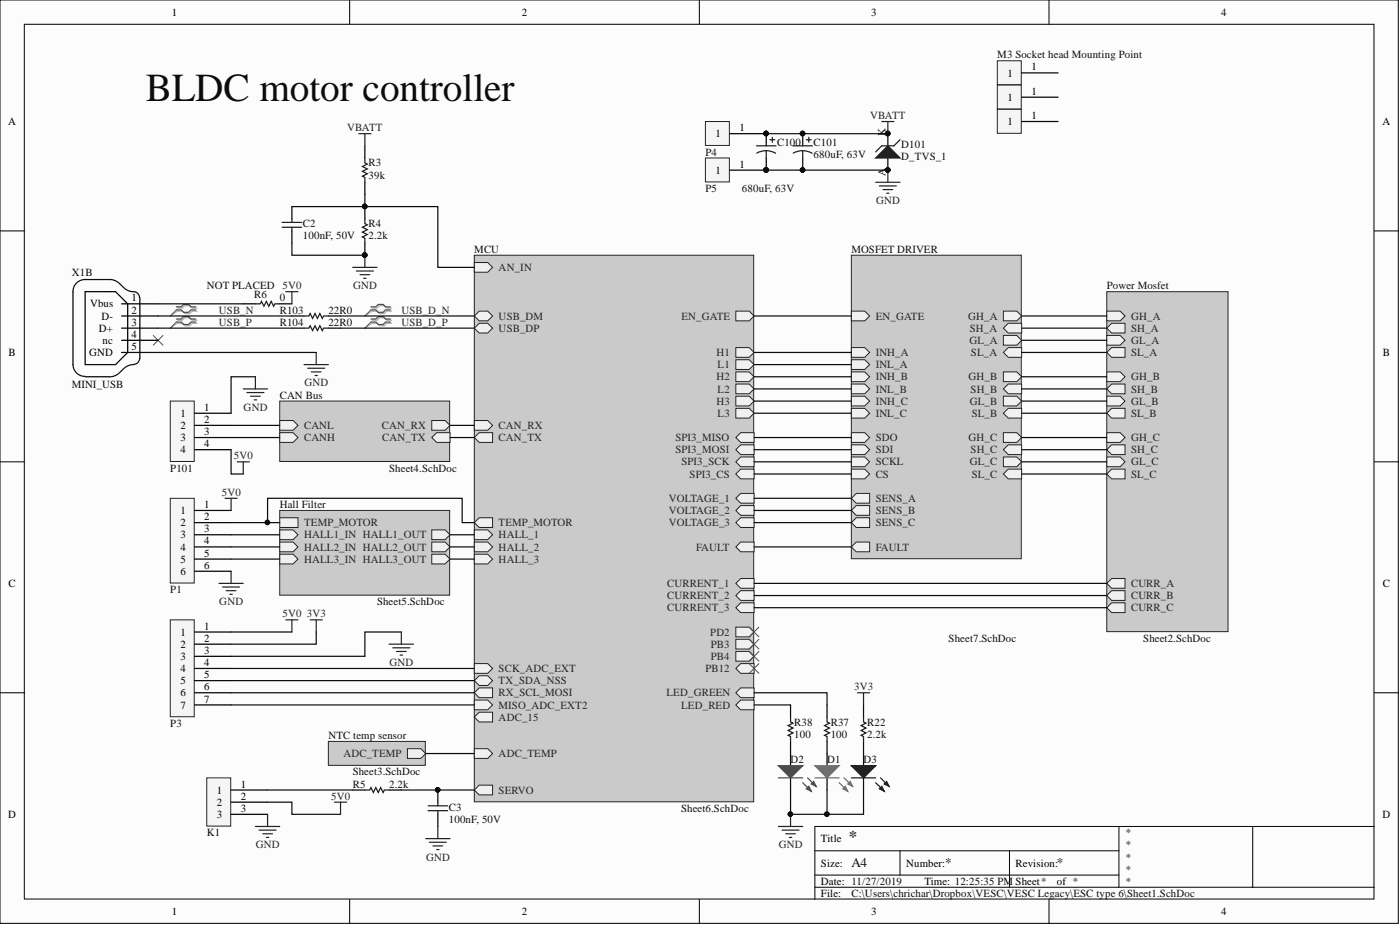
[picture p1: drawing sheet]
<svg xmlns="http://www.w3.org/2000/svg" width="292mm" height="193mm" viewBox="0 0 292 193" stroke-linecap="round" stroke-linejoin="round" font-family="sans-serif">
<defs><g id="words">
<text font-size="8.3" fill="#0e0e0e" x="30.5" y="21">BLDC motor controller</text>
<text font-size="3.5" fill="#262626" x="177.1" y="175.7">*</text>
<g font-size="2.8" fill="#0e0e0e">
<text x="177.6" y="181">A4</text>
<text x="197.2" y="181">*</text>
<text x="220.5" y="181">*</text>
</g>
<g font-size="2.3">
<text x="35.9" y="3.3">1</text>
<text x="108.9" y="3.3">2</text>
<text x="181.8" y="3.3">3</text>
<text x="254.8" y="3.3">4</text>
<text x="210.2" y="16">1</text>
<text x="215.2" y="14.7">1</text>
<text x="210.2" y="21">1</text>
<text x="215.2" y="19.8">1</text>
<text x="1.7" y="26.1">A</text>
<text x="149.3" y="28.6">1</text>
<text x="154.3" y="27.4">1</text>
<text x="184.7" y="28.4" transform="rotate(-90 184.7 28.4)">K</text>
<text x="210.2" y="26.1">1</text>
<text x="215.2" y="24.8">1</text>
<text x="288.4" y="26.1">A</text>
<text x="154.3" y="35">1</text>
<text x="149.3" y="36.3">1</text>
<text x="184.7" y="36.7" transform="rotate(-90 184.7 36.7)">A</text>
<text x="18.8" y="64.1">Vbus</text>
<text x="27.4" y="62.9">1</text>
<text x="27.4" y="65.4">2</text>
<text x="20.6" y="69.2">D+</text>
<text x="21.1" y="66.7">D-</text>
<text x="21.4" y="71.8">nc</text>
<text x="27.4" y="67.9">3</text>
<text x="27.4" y="70.5">4</text>
<text x="1.8" y="74.3">B</text>
<text x="18.6" y="74.3">GND</text>
<text x="27.4" y="73">5</text>
<text x="288.5" y="74.3">B</text>
<text x="37.6" y="87">1</text>
<text x="37.6" y="89.5">2</text>
<text x="42.6" y="85.7">1</text>
<text x="42.6" y="88.2">2</text>
<text x="37.6" y="92">3</text>
<text x="37.6" y="94.6">4</text>
<text x="42.6" y="90.8">3</text>
<text x="42.6" y="93.3">4</text>
<text x="37.6" y="107.3">1</text>
<text x="42.6" y="106">1</text>
<text x="37.6" y="109.8">2</text>
<text x="37.6" y="112.3">3</text>
<text x="42.6" y="108.5">2</text>
<text x="42.6" y="111.1">3</text>
<text x="42.6" y="113.6">4</text>
<text x="37.6" y="114.9">4</text>
<text x="37.6" y="117.4">5</text>
<text x="37.6" y="119.9">6</text>
<text x="42.6" y="116.1">5</text>
<text x="42.6" y="118.7">6</text>
<text x="1.8" y="122.5">C</text>
<text x="288.5" y="122.5">C</text>
<text x="42.6" y="131.3">1</text>
<text x="37.6" y="132.6">1</text>
<text x="37.6" y="135.1">2</text>
<text x="37.6" y="137.7">3</text>
<text x="42.6" y="133.9">2</text>
<text x="42.6" y="136.4">3</text>
<text x="37.6" y="140.2">4</text>
<text x="37.6" y="142.8">5</text>
<text x="42.6" y="138.9">4</text>
<text x="42.6" y="141.5">5</text>
<text x="37.6" y="145.3">6</text>
<text x="37.6" y="147.8">7</text>
<text x="42.6" y="144">6</text>
<text x="42.6" y="146.6">7</text>
<text x="45.3" y="165.6">1</text>
<text x="50.2" y="164.3">1</text>
<text x="50.2" y="166.8">2</text>
<text x="1.7" y="170.6">D</text>
<text x="45.3" y="168.1">2</text>
<text x="45.3" y="170.6">3</text>
<text x="50.2" y="169.4">3</text>
<text x="288.4" y="170.6">D</text>
<text x="171.3" y="175.7">Title</text>
<text x="171.3" y="180.8">Size:</text>
<text x="171.3" y="184.6">Date: 11/27/2019</text>
<text x="189.1" y="180.8">Number:</text>
<text x="192.9" y="184.6">Time: 12:25:35 PM Sheet*</text>
<text x="211.9" y="180.8">Revision:</text>
<text x="220.5" y="184.6">of *</text>
<text x="35.9" y="190.9">1</text>
<text x="108.9" y="190.9">2</text>
<text x="171.3" y="187.1">File:</text>
<text x="181.8" y="190.9">3</text>
<text x="254.8" y="190.9">4</text>
</g>
<g font-size="2.3" fill="#0e0e0e">
<text x="208.1" y="12.2">M3 Socket head Mounting Point</text>
<text x="76.9" y="34.7">R3</text>
<text x="147.2" y="32.5">P4</text>
<text x="162.2" y="30.4">C100</text>
<text x="169.8" y="33">680uF, 63V</text>
<text x="169.8" y="30.4">C101</text>
<text x="188" y="30.9">D101</text>
<text x="188" y="33.5">D_TVS_1</text>
<text x="76.9" y="37.3">39k</text>
<text x="147.2" y="40.1">P5</text>
<text x="154.8" y="40.1">680uF, 63V</text>
<text x="63.2" y="47.4">C2</text>
<text x="76.9" y="47.4">R4</text>
<text x="63.2" y="49.9">100nF, 50V</text>
<text x="76.9" y="49.9">2.2k</text>
<text x="99" y="52.7">MCU</text>
<text x="177.6" y="52.7">MOSFET DRIVER</text>
<text x="15" y="57.6">X1B</text>
<text x="43.1" y="60.3">NOT PLACED</text>
<text x="53" y="62.1">R6</text>
<text x="58.4" y="65.4">R103</text>
<text x="58.4" y="62.9">0</text>
<text x="68.5" y="65.4">22R0</text>
<text x="230.9" y="60.3">Power Mosfet</text>
<text x="58.4" y="67.9">R104</text>
<text x="68.5" y="67.9">22R0</text>
<text x="15" y="80.9">MINI_USB</text>
<text x="58.4" y="83.2">CAN Bus</text>
<text x="35.5" y="98.4">P101</text>
<text x="81.2" y="98.4">Sheet4.SchDoc</text>
<text x="58.4" y="106">Hall Filter</text>
<text x="35.5" y="123.7">P1</text>
<text x="78.7" y="126.3">Sheet5.SchDoc</text>
<text x="197.9" y="133.9">Sheet7.SchDoc</text>
<text x="238.5" y="133.9">Sheet2.SchDoc</text>
<text x="35.5" y="151.6">P3</text>
<text x="68.5" y="154.2">NTC temp sensor</text>
<text x="165.7" y="151.4">R38</text>
<text x="165.7" y="153.9">100</text>
<text x="173.3" y="151.4">R37</text>
<text x="173.3" y="153.9">100</text>
<text x="180.9" y="151.4">R22</text>
<text x="180.9" y="153.9">2.2k</text>
<text x="73.6" y="161.8">Sheet3.SchDoc</text>
<text x="164.9" y="159.2">D2</text>
<text x="172.6" y="159.2">D1</text>
<text x="180.2" y="159.2">D3</text>
<text x="73.6" y="164.3">R5</text>
<text x="81.2" y="164.3">2.2k</text>
<text x="93.6" y="171.7">100nF, 50V</text>
<text x="93.6" y="169.1">C3</text>
<text x="142.1" y="169.4">Sheet6.SchDoc</text>
<text x="43.1" y="174.4">K1</text>
<text x="234.7" y="174.4">*</text>
<text x="234.7" y="177">*</text>
<text x="234.7" y="179.5">*</text>
<text x="234.7" y="182.1">*</text>
<text x="234.7" y="184.6">*</text>
<text x="177.6" y="187.1">C:\Users\chrichar\Dropbox\VESC\VESC Legacy\ESC type 6\Sheet1.SchDoc</text>
</g>
<g font-size="2.3" fill="#262626">
<text x="72.4" y="27.4">VBATT</text>
<text x="181.5" y="24.8">VBATT</text>
<text x="182.8" y="42.6">GND</text>
<text x="104" y="56.5">AN_IN</text>
<text x="45.7" y="65.4">USB_N</text>
<text x="59" y="60.3">5V0</text>
<text x="73.7" y="60.3">GND</text>
<text x="83.7" y="65.4">USB_D_N</text>
<text x="45.7" y="67.9">USB_P</text>
<text x="83.7" y="67.9">USB_D_P</text>
<text x="104" y="66.7">USB_DM</text>
<text x="104" y="69.2">USB_DP</text>
<text x="142.2" y="66.7">EN_GATE</text>
<text x="182.7" y="66.7">EN_GATE</text>
<text x="202" y="66.7">GH_A</text>
<text x="202.2" y="71.8">GL_A</text>
<text x="202.3" y="69.2">SH_A</text>
<text x="236" y="69.2">SH_A</text>
<text x="236" y="66.7">GH_A</text>
<text x="236" y="71.8">GL_A</text>
<text x="149.5" y="74.3">H1</text>
<text x="149.7" y="76.8">L1</text>
<text x="182.7" y="74.3">INH_A</text>
<text x="182.7" y="76.8">INL_A</text>
<text x="202.6" y="74.3">SL_A</text>
<text x="236" y="74.3">SL_A</text>
<text x="63.5" y="80.6">GND</text>
<text x="149.5" y="79.4">H2</text>
<text x="149.7" y="81.9">L2</text>
<text x="182.7" y="79.4">INH_B</text>
<text x="182.7" y="81.9">INL_B</text>
<text x="202.1" y="79.4">GH_B</text>
<text x="202.5" y="81.9">SH_B</text>
<text x="236" y="81.9">SH_B</text>
<text x="236" y="79.4">GH_B</text>
<text x="50.8" y="85.7">GND</text>
<text x="63.4" y="89.5">CANL</text>
<text x="79.7" y="89.5">CAN_RX</text>
<text x="104" y="89.5">CAN_RX</text>
<text x="149.5" y="84.4">H3</text>
<text x="149.7" y="87">L3</text>
<text x="182.7" y="84.4">INH_C</text>
<text x="182.7" y="87">INL_C</text>
<text x="202.3" y="84.4">GL_B</text>
<text x="202.8" y="87">SL_B</text>
<text x="236" y="84.4">GL_B</text>
<text x="236" y="87">SL_B</text>
<text x="48.8" y="95.8">5V0</text>
<text x="63.4" y="92">CANH</text>
<text x="79.8" y="92">CAN_TX</text>
<text x="104" y="92">CAN_TX</text>
<text x="140.9" y="94.6">SPI3_MOSI</text>
<text x="140.9" y="92">SPI3_MISO</text>
<text x="182.7" y="94.6">SDI</text>
<text x="182.7" y="92">SDO</text>
<text x="202.1" y="92">GH_C</text>
<text x="202.5" y="94.6">SH_C</text>
<text x="236" y="94.6">SH_C</text>
<text x="236" y="92">GH_C</text>
<text x="142.2" y="97.1">SPI3_SCK</text>
<text x="143.9" y="99.6">SPI3_CS</text>
<text x="182.7" y="99.6">CS</text>
<text x="182.7" y="97.1">SCKL</text>
<text x="202.3" y="97.1">GL_C</text>
<text x="202.8" y="99.6">SL_C</text>
<text x="236" y="97.1">GL_C</text>
<text x="236" y="99.6">SL_C</text>
<text x="46.3" y="103.4">5V0</text>
<text x="139.6" y="107.3">VOLTAGE_2</text>
<text x="139.6" y="104.7">VOLTAGE_1</text>
<text x="182.7" y="104.7">SENS_A</text>
<text x="182.7" y="107.3">SENS_B</text>
<text x="63.4" y="112.3">HALL1_IN HALL1_OUT</text>
<text x="63.4" y="109.8">TEMP_MOTOR</text>
<text x="104" y="112.3">HALL_1</text>
<text x="104" y="109.8">TEMP_MOTOR</text>
<text x="139.6" y="109.8">VOLTAGE_3</text>
<text x="182.7" y="109.8">SENS_C</text>
<text x="63.4" y="117.4">HALL3_IN HALL3_OUT</text>
<text x="63.4" y="114.9">HALL2_IN HALL2_OUT</text>
<text x="104" y="114.9">HALL_2</text>
<text x="104" y="117.4">HALL_3</text>
<text x="145.2" y="114.9">FAULT</text>
<text x="182.7" y="114.9">FAULT</text>
<text x="139.2" y="122.5">CURRENT_1</text>
<text x="139.2" y="125">CURRENT_2</text>
<text x="236" y="122.5">CURR_A</text>
<text x="236" y="125">CURR_B</text>
<text x="45.8" y="126.3">GND</text>
<text x="59" y="128.8">5V0</text>
<text x="64" y="128.8">3V3</text>
<text x="139.2" y="127.5">CURRENT_3</text>
<text x="236" y="127.5">CURR_C</text>
<text x="148.2" y="132.6">PD2</text>
<text x="148.3" y="137.7">PB4</text>
<text x="148.3" y="135.1">PB3</text>
<text x="81.3" y="138.9">GND</text>
<text x="104" y="140.2">SCK_ADC_EXT</text>
<text x="104" y="142.8">TX_SDA_NSS</text>
<text x="147.2" y="140.2">PB12</text>
<text x="104" y="147.8">MISO_ADC_EXT2</text>
<text x="104" y="145.3">RX_SCL_MOSI</text>
<text x="139.1" y="145.3">LED_GREEN</text>
<text x="142.1" y="147.8">LED_RED</text>
<text x="178.2" y="144">3V3</text>
<text x="104" y="150.4">ADC_15</text>
<text x="71.6" y="158">ADC_TEMP</text>
<text x="104" y="158">ADC_TEMP</text>
<text x="69.1" y="166.8">5V0</text>
<text x="104" y="165.6">SERVO</text>
<text x="53.4" y="177">GND</text>
<text x="88.9" y="179.5">GND</text>
<text x="162.5" y="177">GND</text>
</g>
</g></defs>
<g fill="#fcfcfc" stroke="#000" stroke-width=".21">
<path d="M0 0h291.7v192.6h-291.7z"/>
<path d="M5.1 5.1h281.6v182.5h-281.6z"/>
</g>
<g fill="none" stroke="#000" stroke-width=".21">
<path d="M73 0v5.1M145.9 0v5.1M218.9 0v5.1M0 48.2h5.1M286.7 48.2h5.1M0 96.3h5.1M286.7 96.3h5.1M0 144.5h5.1M286.7 144.5h5.1M170 177.5h63.5M187.8 177.5v5.1M210.6 177.5v7.6"/>
<path d="M233.5 172.4v12.7M261.4 172.4h-91.4v15.2M286.7 172.4h-25.3v12.7M73 187.6v5.1M145.9 187.6v5.1M170 185.1h116.7M170 182.6h63.5M218.9 187.6v5.1"/>
</g>
<path d="M177.6 53.2h35.5v63.4h-35.5z" fill="#cacaca" stroke="#262626" stroke-width=".21"/>
<path d="M177.6 114.1l1-1h2.8v2h-2.8z" fill-rule="evenodd" fill="#f0f0f0"/>
<path d="M177.6 114.1l1-1h2.8v2h-2.8z" fill="none" stroke="#262626" stroke-width=".21"/>
<path d="M177.6 64.9h2.8l1 1-1 1h-2.8z" fill-rule="evenodd" fill="#f0f0f0"/>
<path d="M177.6 64.9h2.8l1 1-1 1h-2.8z" fill="none" stroke="#262626" stroke-width=".21"/>
<path d="M209.4 64.9h2.7l1.1 1-1.1 1h-2.7z" fill-rule="evenodd" fill="#f0f0f0"/>
<path d="M209.4 64.9h2.7l1.1 1-1.1 1h-2.7z" fill="none" stroke="#262626" stroke-width=".21"/>
<path d="M209.4 68.5l1-1.1h2.8v2.1h-2.8z" fill-rule="evenodd" fill="#f0f0f0"/>
<path d="M209.4 68.5l1-1.1h2.8v2.1h-2.8z" fill="none" stroke="#262626" stroke-width=".21"/>
<path d="M209.4 70h2.7l1.1 1-1.1 1h-2.7z" fill-rule="evenodd" fill="#f0f0f0"/>
<path d="M209.4 70h2.7l1.1 1-1.1 1h-2.7z" fill="none" stroke="#262626" stroke-width=".21"/>
<path d="M209.4 73.5l1-1h2.8v2h-2.8z" fill-rule="evenodd" fill="#f0f0f0"/>
<path d="M209.4 73.5l1-1h2.8v2h-2.8z" fill="none" stroke="#262626" stroke-width=".21"/>
<path d="M209.4 77.6h2.7l1.1 1-1.1 1h-2.7z" fill-rule="evenodd" fill="#f0f0f0"/>
<path d="M209.4 77.6h2.7l1.1 1-1.1 1h-2.7z" fill="none" stroke="#262626" stroke-width=".21"/>
<path d="M209.4 81.1l1-1h2.8v2h-2.8z" fill-rule="evenodd" fill="#f0f0f0"/>
<path d="M209.4 81.1l1-1h2.8v2h-2.8z" fill="none" stroke="#262626" stroke-width=".21"/>
<path d="M209.4 82.7h2.7l1.1 1-1.1 1h-2.7z" fill-rule="evenodd" fill="#f0f0f0"/>
<path d="M209.4 82.7h2.7l1.1 1-1.1 1h-2.7z" fill="none" stroke="#262626" stroke-width=".21"/>
<path d="M209.4 86.2l1-1h2.8v2h-2.8z" fill-rule="evenodd" fill="#f0f0f0"/>
<path d="M209.4 86.2l1-1h2.8v2h-2.8z" fill="none" stroke="#262626" stroke-width=".21"/>
<path d="M209.4 90.3h2.7l1.1 1-1.1 1h-2.7z" fill-rule="evenodd" fill="#f0f0f0"/>
<path d="M209.4 90.3h2.7l1.1 1-1.1 1h-2.7z" fill="none" stroke="#262626" stroke-width=".21"/>
<path d="M209.4 93.8l1-1h2.8v2h-2.8z" fill-rule="evenodd" fill="#f0f0f0"/>
<path d="M209.4 93.8l1-1h2.8v2h-2.8z" fill="none" stroke="#262626" stroke-width=".21"/>
<path d="M209.4 95.3h2.7l1.1 1-1.1 1.1h-2.7z" fill-rule="evenodd" fill="#f0f0f0"/>
<path d="M209.4 95.3h2.7l1.1 1-1.1 1.1h-2.7z" fill="none" stroke="#262626" stroke-width=".21"/>
<path d="M209.4 98.9l1-1h2.8v2h-2.8z" fill-rule="evenodd" fill="#f0f0f0"/>
<path d="M209.4 98.9l1-1h2.8v2h-2.8z" fill="none" stroke="#262626" stroke-width=".21"/>
<path d="M177.6 109l1-1h2.8v2h-2.8z" fill-rule="evenodd" fill="#f0f0f0"/>
<path d="M177.6 109l1-1h2.8v2h-2.8z" fill="none" stroke="#262626" stroke-width=".21"/>
<path d="M177.6 97.9h2.8l1 1-1 1h-2.8z" fill-rule="evenodd" fill="#f0f0f0"/>
<path d="M177.6 97.9h2.8l1 1-1 1h-2.8z" fill="none" stroke="#262626" stroke-width=".21"/>
<path d="M177.6 92.8h2.8l1 1-1 1h-2.8z" fill-rule="evenodd" fill="#f0f0f0"/>
<path d="M177.6 92.8h2.8l1 1-1 1h-2.8z" fill="none" stroke="#262626" stroke-width=".21"/>
<path d="M177.6 104l1-1.1h2.8v2.1h-2.8z" fill-rule="evenodd" fill="#f0f0f0"/>
<path d="M177.6 104l1-1.1h2.8v2.1h-2.8z" fill="none" stroke="#262626" stroke-width=".21"/>
<path d="M177.6 106.5l1-1h2.8v2h-2.8z" fill-rule="evenodd" fill="#f0f0f0"/>
<path d="M177.6 106.5l1-1h2.8v2h-2.8z" fill="none" stroke="#262626" stroke-width=".21"/>
<path d="M177.6 90.3h2.8l1 1-1 1h-2.8z" fill-rule="evenodd" fill="#f0f0f0"/>
<path d="M177.6 90.3h2.8l1 1-1 1h-2.8z" fill="none" stroke="#262626" stroke-width=".21"/>
<path d="M177.6 95.3h2.8l1 1-1 1.1h-2.8z" fill-rule="evenodd" fill="#f0f0f0"/>
<path d="M177.6 95.3h2.8l1 1-1 1.1h-2.8z" fill="none" stroke="#262626" stroke-width=".21"/>
<path d="M177.6 72.5h2.8l1 1-1 1h-2.8z" fill-rule="evenodd" fill="#f0f0f0"/>
<path d="M177.6 72.5h2.8l1 1-1 1h-2.8z" fill="none" stroke="#262626" stroke-width=".21"/>
<path d="M177.6 75h2.8l1 1.1-1 1h-2.8z" fill-rule="evenodd" fill="#f0f0f0"/>
<path d="M177.6 75h2.8l1 1.1-1 1h-2.8z" fill="none" stroke="#262626" stroke-width=".21"/>
<path d="M177.6 77.6h2.8l1 1-1 1h-2.8z" fill-rule="evenodd" fill="#f0f0f0"/>
<path d="M177.6 77.6h2.8l1 1-1 1h-2.8z" fill="none" stroke="#262626" stroke-width=".21"/>
<path d="M177.6 80.1h2.8l1 1-1 1h-2.8z" fill-rule="evenodd" fill="#f0f0f0"/>
<path d="M177.6 80.1h2.8l1 1-1 1h-2.8z" fill="none" stroke="#262626" stroke-width=".21"/>
<path d="M177.6 82.7h2.8l1 1-1 1h-2.8z" fill-rule="evenodd" fill="#f0f0f0"/>
<path d="M177.6 82.7h2.8l1 1-1 1h-2.8z" fill="none" stroke="#262626" stroke-width=".21"/>
<path d="M177.6 85.2h2.8l1 1-1 1h-2.8z" fill-rule="evenodd" fill="#f0f0f0"/>
<path d="M177.6 85.2h2.8l1 1-1 1h-2.8z" fill="none" stroke="#262626" stroke-width=".21"/>
<path d="M230.9 60.8h25.3v71h-25.3z" fill="#cacaca" stroke="#262626" stroke-width=".21"/>
<path d="M230.9 68.5l1-1.1h2.8v2.1h-2.8z" fill-rule="evenodd" fill="#f0f0f0"/>
<path d="M230.9 68.5l1-1.1h2.8v2.1h-2.8z" fill="none" stroke="#262626" stroke-width=".21"/>
<path d="M230.9 64.9h2.8l1 1-1 1h-2.8z" fill-rule="evenodd" fill="#f0f0f0"/>
<path d="M230.9 64.9h2.8l1 1-1 1h-2.8z" fill="none" stroke="#262626" stroke-width=".21"/>
<path d="M230.9 70h2.8l1 1-1 1h-2.8z" fill-rule="evenodd" fill="#f0f0f0"/>
<path d="M230.9 70h2.8l1 1-1 1h-2.8z" fill="none" stroke="#262626" stroke-width=".21"/>
<path d="M230.9 73.5l1-1h2.8v2h-2.8z" fill-rule="evenodd" fill="#f0f0f0"/>
<path d="M230.9 73.5l1-1h2.8v2h-2.8z" fill="none" stroke="#262626" stroke-width=".21"/>
<path d="M230.9 81.1l1-1h2.8v2h-2.8z" fill-rule="evenodd" fill="#f0f0f0"/>
<path d="M230.9 81.1l1-1h2.8v2h-2.8z" fill="none" stroke="#262626" stroke-width=".21"/>
<path d="M230.9 77.6h2.8l1 1-1 1h-2.8z" fill-rule="evenodd" fill="#f0f0f0"/>
<path d="M230.9 77.6h2.8l1 1-1 1h-2.8z" fill="none" stroke="#262626" stroke-width=".21"/>
<path d="M230.9 82.7h2.8l1 1-1 1h-2.8z" fill-rule="evenodd" fill="#f0f0f0"/>
<path d="M230.9 82.7h2.8l1 1-1 1h-2.8z" fill="none" stroke="#262626" stroke-width=".21"/>
<path d="M230.9 86.2l1-1h2.8v2h-2.8z" fill-rule="evenodd" fill="#f0f0f0"/>
<path d="M230.9 86.2l1-1h2.8v2h-2.8z" fill="none" stroke="#262626" stroke-width=".21"/>
<path d="M230.9 93.8l1-1h2.8v2h-2.8z" fill-rule="evenodd" fill="#f0f0f0"/>
<path d="M230.9 93.8l1-1h2.8v2h-2.8z" fill="none" stroke="#262626" stroke-width=".21"/>
<path d="M230.9 90.3h2.8l1 1-1 1h-2.8z" fill-rule="evenodd" fill="#f0f0f0"/>
<path d="M230.9 90.3h2.8l1 1-1 1h-2.8z" fill="none" stroke="#262626" stroke-width=".21"/>
<path d="M230.9 95.3h2.8l1 1-1 1.1h-2.8z" fill-rule="evenodd" fill="#f0f0f0"/>
<path d="M230.9 95.3h2.8l1 1-1 1.1h-2.8z" fill="none" stroke="#262626" stroke-width=".21"/>
<path d="M230.9 98.9l1-1h2.8v2h-2.8z" fill-rule="evenodd" fill="#f0f0f0"/>
<path d="M230.9 98.9l1-1h2.8v2h-2.8z" fill="none" stroke="#262626" stroke-width=".21"/>
<path d="M230.9 121.7l1-1h2.8v2h-2.8z" fill-rule="evenodd" fill="#f0f0f0"/>
<path d="M230.9 121.7l1-1h2.8v2h-2.8z" fill="none" stroke="#262626" stroke-width=".21"/>
<path d="M230.9 124.2l1-1h2.8v2.1h-2.8z" fill-rule="evenodd" fill="#f0f0f0"/>
<path d="M230.9 124.2l1-1h2.8v2.1h-2.8z" fill="none" stroke="#262626" stroke-width=".21"/>
<path d="M230.9 126.8l1-1h2.8v2h-2.8z" fill-rule="evenodd" fill="#f0f0f0"/>
<path d="M230.9 126.8l1-1h2.8v2h-2.8z" fill="none" stroke="#262626" stroke-width=".21"/>
<path d="M99 53.2h58.3v114.1h-58.3z" fill="#cacaca" stroke="#262626" stroke-width=".21"/>
<path d="M99 156.2h2.8l1 1-1 1h-2.8z" fill-rule="evenodd" fill="#f0f0f0"/>
<path d="M99 156.2h2.8l1 1-1 1h-2.8z" fill="none" stroke="#262626" stroke-width=".21"/>
<path d="M99 138.4h2.8l1 1.1-1 1h-2.8z" fill-rule="evenodd" fill="#f0f0f0"/>
<path d="M99 138.4h2.8l1 1.1-1 1h-2.8z" fill="none" stroke="#262626" stroke-width=".21"/>
<path d="M99 146h2.8l1 1.1-1 1h-2.8z" fill-rule="evenodd" fill="#f0f0f0"/>
<path d="M99 146h2.8l1 1.1-1 1h-2.8z" fill="none" stroke="#262626" stroke-width=".21"/>
<path d="M153.5 82.7h2.8l1 1-1 1h-2.8z" fill-rule="evenodd" fill="#f0f0f0"/>
<path d="M153.5 82.7h2.8l1 1-1 1h-2.8z" fill="none" stroke="#262626" stroke-width=".21"/>
<path d="M153.5 77.6h2.8l1 1-1 1h-2.8z" fill-rule="evenodd" fill="#f0f0f0"/>
<path d="M153.5 77.6h2.8l1 1-1 1h-2.8z" fill="none" stroke="#262626" stroke-width=".21"/>
<path d="M153.5 72.5h2.8l1 1-1 1h-2.8z" fill-rule="evenodd" fill="#f0f0f0"/>
<path d="M153.5 72.5h2.8l1 1-1 1h-2.8z" fill="none" stroke="#262626" stroke-width=".21"/>
<path d="M99 65.9l1-1h1.8l1 1-1 1h-1.8z" fill-rule="evenodd" fill="#f0f0f0"/>
<path d="M99 65.9l1-1h1.8l1 1-1 1h-1.8z" fill="none" stroke="#262626" stroke-width=".21"/>
<path d="M99 68.5l1-1.1h1.8l1 1.1-1 1h-1.8z" fill-rule="evenodd" fill="#f0f0f0"/>
<path d="M99 68.5l1-1.1h1.8l1 1.1-1 1h-1.8z" fill="none" stroke="#262626" stroke-width=".21"/>
<path d="M99 164.8l1-1h2.8v2h-2.8z" fill-rule="evenodd" fill="#f0f0f0"/>
<path d="M99 164.8l1-1h2.8v2h-2.8z" fill="none" stroke="#262626" stroke-width=".21"/>
<path d="M99 110.5h2.8l1 1.1-1 1h-2.8z" fill-rule="evenodd" fill="#f0f0f0"/>
<path d="M99 110.5h2.8l1 1.1-1 1h-2.8z" fill="none" stroke="#262626" stroke-width=".21"/>
<path d="M99 113.1h2.8l1 1-1 1h-2.8z" fill-rule="evenodd" fill="#f0f0f0"/>
<path d="M99 113.1h2.8l1 1-1 1h-2.8z" fill="none" stroke="#262626" stroke-width=".21"/>
<path d="M99 87.7h2.8l1 1-1 1.1h-2.8z" fill-rule="evenodd" fill="#f0f0f0"/>
<path d="M99 87.7h2.8l1 1-1 1.1h-2.8z" fill="none" stroke="#262626" stroke-width=".21"/>
<path d="M99 91.3l1-1h2.8v2h-2.8z" fill-rule="evenodd" fill="#f0f0f0"/>
<path d="M99 91.3l1-1h2.8v2h-2.8z" fill="none" stroke="#262626" stroke-width=".21"/>
<path d="M153.5 75h2.8l1 1.1-1 1h-2.8z" fill-rule="evenodd" fill="#f0f0f0"/>
<path d="M153.5 75h2.8l1 1.1-1 1h-2.8z" fill="none" stroke="#262626" stroke-width=".21"/>
<path d="M153.5 80.1h2.8l1 1-1 1h-2.8z" fill-rule="evenodd" fill="#f0f0f0"/>
<path d="M153.5 80.1h2.8l1 1-1 1h-2.8z" fill="none" stroke="#262626" stroke-width=".21"/>
<path d="M153.5 85.2h2.8l1 1-1 1h-2.8z" fill-rule="evenodd" fill="#f0f0f0"/>
<path d="M153.5 85.2h2.8l1 1-1 1h-2.8z" fill="none" stroke="#262626" stroke-width=".21"/>
<path d="M99 54.8h2.8l1 1-1 1h-2.8z" fill-rule="evenodd" fill="#f0f0f0"/>
<path d="M99 54.8h2.8l1 1-1 1h-2.8z" fill="none" stroke="#262626" stroke-width=".21"/>
<path d="M99 142l1-1h1.8l1 1-1 1h-1.8z" fill-rule="evenodd" fill="#f0f0f0"/>
<path d="M99 142l1-1h1.8l1 1-1 1h-1.8z" fill="none" stroke="#262626" stroke-width=".21"/>
<path d="M99 144.5l1-1h2.8v2h-2.8z" fill-rule="evenodd" fill="#f0f0f0"/>
<path d="M99 144.5l1-1h2.8v2h-2.8z" fill="none" stroke="#262626" stroke-width=".21"/>
<path d="M153.5 64.9h2.8l1 1-1 1h-2.8z" fill-rule="evenodd" fill="#f0f0f0"/>
<path d="M153.5 64.9h2.8l1 1-1 1h-2.8z" fill="none" stroke="#262626" stroke-width=".21"/>
<path d="M99 115.6h2.8l1 1-1 1h-2.8z" fill-rule="evenodd" fill="#f0f0f0"/>
<path d="M99 115.6h2.8l1 1-1 1h-2.8z" fill="none" stroke="#262626" stroke-width=".21"/>
<path d="M153.5 114.1l1-1h2.8v2h-2.8z" fill-rule="evenodd" fill="#f0f0f0"/>
<path d="M153.5 114.1l1-1h2.8v2h-2.8z" fill="none" stroke="#262626" stroke-width=".21"/>
<path d="M153.5 106.5l1-1h2.8v2h-2.8z" fill-rule="evenodd" fill="#f0f0f0"/>
<path d="M153.5 106.5l1-1h2.8v2h-2.8z" fill="none" stroke="#262626" stroke-width=".21"/>
<path d="M153.5 104l1-1.1h2.8v2.1h-2.8z" fill-rule="evenodd" fill="#f0f0f0"/>
<path d="M153.5 104l1-1.1h2.8v2.1h-2.8z" fill="none" stroke="#262626" stroke-width=".21"/>
<path d="M99 109l1-1h2.8v2h-2.8z" fill-rule="evenodd" fill="#f0f0f0"/>
<path d="M99 109l1-1h2.8v2h-2.8z" fill="none" stroke="#262626" stroke-width=".21"/>
<path d="M153.5 121.7l1-1h2.8v2h-2.8z" fill-rule="evenodd" fill="#f0f0f0"/>
<path d="M153.5 121.7l1-1h2.8v2h-2.8z" fill="none" stroke="#262626" stroke-width=".21"/>
<path d="M153.5 139.5l1-1.1h2.8v2.1h-2.8z" fill-rule="evenodd" fill="#f0f0f0"/>
<path d="M153.5 139.5l1-1.1h2.8v2.1h-2.8z" fill="none" stroke="#262626" stroke-width=".21"/>
<path d="M153.5 93.8l1-1h2.8v2h-2.8z" fill-rule="evenodd" fill="#f0f0f0"/>
<path d="M153.5 93.8l1-1h2.8v2h-2.8z" fill="none" stroke="#262626" stroke-width=".21"/>
<path d="M99 149.6l1-1h2.8v2h-2.8z" fill-rule="evenodd" fill="#f0f0f0"/>
<path d="M99 149.6l1-1h2.8v2h-2.8z" fill="none" stroke="#262626" stroke-width=".21"/>
<path d="M153.5 109l1-1h2.8v2h-2.8z" fill-rule="evenodd" fill="#f0f0f0"/>
<path d="M153.5 109l1-1h2.8v2h-2.8z" fill="none" stroke="#262626" stroke-width=".21"/>
<path d="M153.5 147.1l1-1.1h2.8v2.1h-2.8z" fill-rule="evenodd" fill="#f0f0f0"/>
<path d="M153.5 147.1l1-1.1h2.8v2.1h-2.8z" fill="none" stroke="#262626" stroke-width=".21"/>
<path d="M153.5 144.5l1-1h2.8v2h-2.8z" fill-rule="evenodd" fill="#f0f0f0"/>
<path d="M153.5 144.5l1-1h2.8v2h-2.8z" fill="none" stroke="#262626" stroke-width=".21"/>
<path d="M153.5 124.2l1-1h2.8v2.1h-2.8z" fill-rule="evenodd" fill="#f0f0f0"/>
<path d="M153.5 124.2l1-1h2.8v2.1h-2.8z" fill="none" stroke="#262626" stroke-width=".21"/>
<path d="M153.5 135.9h2.8l1 1-1 1h-2.8z" fill-rule="evenodd" fill="#f0f0f0"/>
<path d="M153.5 135.9h2.8l1 1-1 1h-2.8z" fill="none" stroke="#262626" stroke-width=".21"/>
<path d="M153.5 133.4h2.8l1 1-1 1h-2.8z" fill-rule="evenodd" fill="#f0f0f0"/>
<path d="M153.5 133.4h2.8l1 1-1 1h-2.8z" fill="none" stroke="#262626" stroke-width=".21"/>
<path d="M153.5 96.3l1-1h2.8v2.1h-2.8z" fill-rule="evenodd" fill="#f0f0f0"/>
<path d="M153.5 96.3l1-1h2.8v2.1h-2.8z" fill="none" stroke="#262626" stroke-width=".21"/>
<path d="M153.5 126.8l1-1h2.8v2h-2.8z" fill-rule="evenodd" fill="#f0f0f0"/>
<path d="M153.5 126.8l1-1h2.8v2h-2.8z" fill="none" stroke="#262626" stroke-width=".21"/>
<path d="M153.5 98.9l1-1h2.8v2h-2.8z" fill-rule="evenodd" fill="#f0f0f0"/>
<path d="M153.5 98.9l1-1h2.8v2h-2.8z" fill="none" stroke="#262626" stroke-width=".21"/>
<path d="M153.5 91.3l1-1h2.8v2h-2.8z" fill-rule="evenodd" fill="#f0f0f0"/>
<path d="M153.5 91.3l1-1h2.8v2h-2.8z" fill="none" stroke="#262626" stroke-width=".21"/>
<path d="M153.5 130.8h2.8l1 1-1 1.1h-2.8z" fill-rule="evenodd" fill="#f0f0f0"/>
<path d="M153.5 130.8h2.8l1 1-1 1.1h-2.8z" fill="none" stroke="#262626" stroke-width=".21"/>
<path d="M68.5 154.7h20.2v5h-20.2z" fill="#cacaca" stroke="#262626" stroke-width=".21"/>
<path d="M85 156.2h2.8l1 1-1 1h-2.8z" fill-rule="evenodd" fill="#f0f0f0"/>
<path d="M85 156.2h2.8l1 1-1 1h-2.8z" fill="none" stroke="#262626" stroke-width=".21"/>
<path d="M35.5 129.3h5v20.2h-5z" fill="#f5f5f5" stroke="#262626" stroke-width=".21"/>
<path d="M40.6 131.8h7.6M40.6 134.4h7.6M40.6 136.9h7.6M40.6 139.5h7.6M40.6 142h7.6M40.6 144.5h7.6M40.6 147.1h7.6" fill="none" stroke="#000" stroke-width=".26"/>
<path d="M59.6 129.3h2.6M60.9 129.3v2.5M64.7 129.3h2.5M66 129.3v2.5M81.2 134.4h5.1M82 135.1h3.5M82.7 135.9h2.1M83.5 136.7h.5M83.7 131.8v2.6" fill="none" stroke="#262626" stroke-width=".26"/>
<path d="M58.4 106.5h35.4v17.7h-35.4z" fill="#cacaca" stroke="#262626" stroke-width=".21"/>
<path d="M58.4 115.6h2.8l1 1-1 1h-2.8z" fill-rule="evenodd" fill="#f0f0f0"/>
<path d="M58.4 115.6h2.8l1 1-1 1h-2.8z" fill="none" stroke="#262626" stroke-width=".21"/>
<path d="M58.4 113.1h2.8l1 1-1 1h-2.8z" fill-rule="evenodd" fill="#f0f0f0"/>
<path d="M58.4 113.1h2.8l1 1-1 1h-2.8z" fill="none" stroke="#262626" stroke-width=".21"/>
<path d="M58.4 110.5h2.8l1 1.1-1 1h-2.8z" fill-rule="evenodd" fill="#f0f0f0"/>
<path d="M58.4 110.5h2.8l1 1.1-1 1h-2.8z" fill="none" stroke="#262626" stroke-width=".21"/>
<path d="M90.1 115.6h2.8l1 1-1 1h-2.8z" fill-rule="evenodd" fill="#f0f0f0"/>
<path d="M90.1 115.6h2.8l1 1-1 1h-2.8z" fill="none" stroke="#262626" stroke-width=".21"/>
<path d="M90.1 113.1h2.8l1 1-1 1h-2.8z" fill-rule="evenodd" fill="#f0f0f0"/>
<path d="M90.1 113.1h2.8l1 1-1 1h-2.8z" fill="none" stroke="#262626" stroke-width=".21"/>
<path d="M90.1 110.5h2.8l1 1.1-1 1h-2.8z" fill-rule="evenodd" fill="#f0f0f0"/>
<path d="M90.1 110.5h2.8l1 1.1-1 1h-2.8z" fill="none" stroke="#262626" stroke-width=".21"/>
<path d="M58.4 108h3.8v2h-3.8z" fill-rule="evenodd" fill="#f0f0f0"/>
<path d="M58.4 108h3.8v2h-3.8z" fill="none" stroke="#262626" stroke-width=".21"/>
<path d="M46.9 104h2.6M48.2 104v2.5M48.2 119.2v2.5M45.7 121.7h5.1M46.4 122.5h3.6M47.2 123.2h2M48 124h.5" fill="none" stroke="#262626" stroke-width=".26"/>
<path d="M35.5 83.7h5v12.6h-5z" fill="#f5f5f5" stroke="#262626" stroke-width=".21"/>
<path d="M40.6 86.2h7.6M40.6 88.7h7.6M40.6 91.3h7.6M40.6 93.8h7.6" fill="none" stroke="#000" stroke-width=".26"/>
<path d="M58.4 83.7h35.4v12.6h-35.4z" fill="#cacaca" stroke="#262626" stroke-width=".21"/>
<path d="M58.4 90.3h2.8l1 1-1 1h-2.8z" fill-rule="evenodd" fill="#f0f0f0"/>
<path d="M58.4 90.3h2.8l1 1-1 1h-2.8z" fill="none" stroke="#262626" stroke-width=".21"/>
<path d="M58.4 87.7h2.8l1 1-1 1.1h-2.8z" fill-rule="evenodd" fill="#f0f0f0"/>
<path d="M58.4 87.7h2.8l1 1-1 1.1h-2.8z" fill="none" stroke="#262626" stroke-width=".21"/>
<path d="M90.1 87.7h2.8l1 1-1 1.1h-2.8z" fill-rule="evenodd" fill="#f0f0f0"/>
<path d="M90.1 87.7h2.8l1 1-1 1.1h-2.8z" fill="none" stroke="#262626" stroke-width=".21"/>
<path d="M90.1 91.3l1-1h2.8v2h-2.8z" fill-rule="evenodd" fill="#f0f0f0"/>
<path d="M90.1 91.3l1-1h2.8v2h-2.8z" fill="none" stroke="#262626" stroke-width=".21"/>
<g fill="none" stroke="#262626" stroke-width=".26">
<path d="M74.9 27.9h2.5M76.1 27.9v2.5M73.6 55.8h5.1M74.4 56.5h3.5M75.1 57.3h2M75.9 58.1h.5M76.1 53.2v2.6M53.3 78.6v2.5M63.4 76.1h5.1M64.2 76.8h3.6M65 77.6h2M65.7 78.3h.5"/>
<path d="M66 73.5v2.6M49.5 96.3h2.5M50.8 81.1h5M50.8 96.3v2.6M51.5 81.9h3.6M52.3 82.7h2M53 83.4h.5"/>
</g>
<path d="M76.1 30.4v2.6M76.1 38v2.6M60.9 43.1v2.5M60.9 48.2v2.5M76.1 43.1v2.5M76.1 50.7v2.5M60.9 65.9h2.5M60.9 68.5h2.5M68.5 65.9h2.6M68.5 68.5h2.6" fill="none" stroke="#000" stroke-width=".26"/>
<path d="M76.1 33v1l.5 .2-1 .5 1 .5-1 .5 1 .6-1 .5 .5 .2v1M58.9 47.4h4M58.9 46.4h4M60.9 45.6v.8M60.9 47.4v.8M76.1 45.6v1.1l.5 .2-1 .5 1 .5-1 .5 1 .5-1 .5 .5 .3v1M63.4 65.9h1.1l.2-.5 .5 1 .5-1 .5 1 .5-1 .5 1 .3-.5h1M63.4 68.5h1.1l.2-.6 .5 1.1 .5-1.1 .5 1.1 .5-1.1 .5 1.1 .3-.5h1" fill="none" stroke="#1c1c1c" stroke-width=".26"/>
<path d="M32 70l2 2M34 70l-2 2" fill="none" stroke="#4c4c4c" stroke-width=".21"/>
<g fill="#0e0e0e" stroke="#0e0e0e" stroke-width=".21">
<circle cx="76.1" cy="43.1" r=".47"/>
<circle cx="76.1" cy="53.2" r=".47"/>
</g>
<path d="M43.1 162.3h5v10h-5z" fill="#f5f5f5" stroke="#262626" stroke-width=".21"/>
<g fill="none" stroke="#000" stroke-width=".26">
<path d="M164.9 147.1v2.5M164.9 154.7v2.5M172.6 147.1v2.5M172.6 154.7v5M180.2 147.1v2.5M180.2 154.7v2.5M48.2 164.8h7.6M48.2 167.3h7.6M48.2 169.9h7.6M73.6 164.8h2.5M81.2 164.8h2.5M91.4 164.8v2.5"/>
<path d="M91.4 169.9v2.5M172.6 162.3v2.5"/>
</g>
<path d="M164.9 149.6v1l.6 .3-1.1 .5 1.1 .5-1.1 .5 1.1 .5-1.1 .5 .5 .3v1M172.6 149.6v1l.5 .3-1.1 .5 1.1 .5-1.1 .5 1.1 .5-1.1 .5 .6 .3v1M180.2 149.6v1l.5 .3-1 .5 1 .5-1 .5 1 .5-1 .5 .5 .3v1M76.1 164.8h1l.3-.5 .5 1 .5-1 .5 1 .5-1 .5 1 .3-.5h1M89.3 168.1h4.1M89.3 169.1h4.1M91.4 167.3v.8M91.4 169.1v.8" fill="none" stroke="#1c1c1c" stroke-width=".26"/>
<circle cx="91.3" cy="164.8" r=".47" fill="#0e0e0e" stroke="#0e0e0e" stroke-width=".21"/>
<g fill="none" stroke="#262626" stroke-width=".26">
<path d="M178.9 144.5h2.5M180.2 144.5v2.6M53.3 172.4h5.1M54.1 173.2h3.5M54.8 173.9h2M55.6 174.7h.5M55.8 169.9v2.5M69.8 167.3h2.5M71.1 167.3v2.6M88.8 175h5.1M89.6 175.7h3.5M90.3 176.5h2.1"/>
<path d="M91.1 177.2h.5M91.4 172.4v2.6"/>
</g>
<path d="M170 159.7h5.1l-2.5 2.6z" fill="#717171"/>
<path d="M170 159.7h5.1l-2.5 2.6zM175.1 163.3l1.8 1.8M176.1 162.3l1.8 1.7" fill="none" stroke="#717171" stroke-width=".26"/>
<path d="M175.9 164.6l.5-.6 .5 1.1z" fill="#717171"/>
<path d="M175.9 164.6l.5-.6 .5 1.1z" fill="none" stroke="#717171" stroke-width=".26"/>
<path d="M176.9 163.5l.5-.5 .5 1z" fill="#717171"/>
<path d="M170 162.3h5.1M176.9 163.5l.5-.5 .5 1z" fill="none" stroke="#717171" stroke-width=".26"/>
<path d="M164.9 157.2v2.5M164.9 162.3v2.5" fill="none" stroke="#000" stroke-width=".26"/>
<path d="M162.4 159.7h5.1l-2.6 2.6z" fill="#4c4c4c"/>
<path d="M162.4 159.7h5.1l-2.6 2.6zM167.5 163.3l1.8 1.8M168.5 162.3l1.8 1.7" fill="none" stroke="#4c4c4c" stroke-width=".26"/>
<path d="M168.2 164.6l.5-.6 .6 1.1z" fill="#4c4c4c"/>
<path d="M168.2 164.6l.5-.6 .6 1.1z" fill="none" stroke="#4c4c4c" stroke-width=".26"/>
<path d="M169.3 163.5l.5-.5 .5 1z" fill="#4c4c4c"/>
<path d="M162.4 162.3h5.1M169.3 163.5l.5-.5 .5 1z" fill="none" stroke="#4c4c4c" stroke-width=".26"/>
<path d="M180.2 157.2v2.5M180.2 162.3v2.5" fill="none" stroke="#000" stroke-width=".26"/>
<path d="M177.6 159.7h5.1l-2.5 2.6z" fill="#1c1c1c"/>
<path d="M177.6 159.7h5.1l-2.5 2.6zM182.7 163.3l1.8 1.8M183.7 162.3l1.8 1.7" fill="none" stroke="#1c1c1c" stroke-width=".26"/>
<path d="M183.5 164.6l.5-.6 .5 1.1z" fill="#1c1c1c"/>
<path d="M183.5 164.6l.5-.6 .5 1.1z" fill="none" stroke="#1c1c1c" stroke-width=".26"/>
<path d="M184.5 163.5l.5-.5 .5 1z" fill="#1c1c1c"/>
<path d="M177.6 162.3h5.1M184.5 163.5l.5-.5 .5 1z" fill="none" stroke="#1c1c1c" stroke-width=".26"/>
<path d="M162.4 172.4h5.1M163.2 173.2h3.5M163.9 173.9h2.1M164.7 174.7h.5M164.9 169.9v2.5" fill="none" stroke="#262626" stroke-width=".26"/>
<circle cx="164.9" cy="169.8" r=".47" fill="#0e0e0e" stroke="#0e0e0e" stroke-width=".21"/>
<path d="M147.2 25.4h5v4.9h-5z" fill="#f5f5f5" stroke="#262626" stroke-width=".21"/>
<path d="M152.3 27.9h7.6" fill="none" stroke="#000" stroke-width=".26"/>
<circle cx="159.8" cy="27.8" r=".47" fill="#0e0e0e" stroke="#0e0e0e" stroke-width=".21"/>
<path d="M147.2 33h5v5h-5z" fill="#f5f5f5" stroke="#262626" stroke-width=".21"/>
<path d="M152.3 35.5h7.6M50.8 63.4h2.5M58.4 63.4h2.5" fill="none" stroke="#000" stroke-width=".26"/>
<g fill="#0e0e0e" stroke="#0e0e0e" stroke-width=".21">
<circle cx="159.8" cy="35.5" r=".47"/>
<circle cx="185.2" cy="27.8" r=".47"/>
<circle cx="185.2" cy="35.5" r=".47"/>
</g>
<path d="M182.7 38h5.1M183.5 38.8h3.5M184 25.4h2.5M184.2 39.6h2.1M185.2 25.4v2.5M185.2 35.5v2.5M185 40.3h.5M59.6 60.8h2.6M60.9 60.8v2.6" fill="none" stroke="#262626" stroke-width=".26"/>
<path d="M53.3 63.4h1l.3-.5 .5 1 .5-1 .5 1 .5-1 .5 1 .2-.5h1.1" fill="none" stroke="#1c1c1c" stroke-width=".26"/>
<path d="M208.1 12.7h5v5h-5z" fill="#f5f5f5" stroke="#262626" stroke-width=".21"/>
<path d="M213.2 15.2h7.6" fill="none" stroke="#000" stroke-width=".26"/>
<path d="M208.1 17.7h5v5h-5z" fill="#f5f5f5" stroke="#262626" stroke-width=".21"/>
<path d="M213.2 20.3h7.6" fill="none" stroke="#000" stroke-width=".26"/>
<path d="M208.1 22.8h5v5h-5z" fill="#f5f5f5" stroke="#262626" stroke-width=".21"/>
<path d="M159.9 27.9v2.5M159.9 33v2.5M167.5 27.9v2.5M167.5 33v2.5M213.2 25.4h7.6" fill="none" stroke="#000" stroke-width=".26"/>
<g fill="#0e0e0e" stroke="#0e0e0e" stroke-width=".21">
<circle cx="159.8" cy="27.8" r=".47"/>
<circle cx="159.8" cy="35.5" r=".47"/>
<circle cx="167.4" cy="27.8" r=".47"/>
<circle cx="167.4" cy="35.5" r=".47"/>
</g>
<path d="M157.8 30.4h4.1M159.9 31.4l1.2 .2 .7 .4M159.9 31.4l-.9 .1-1.1 .4M159.9 31.4v1.6M160.6 29.2h1M161.1 28.6v1.1M165.5 30.4h4M167.5 31.4l1.2 .2 .7 .4M167.5 31.4l-.8 .1-1.2 .4M167.5 31.4v1.6M168.2 29.2h1.1M168.7 28.6v1.1" fill="none" stroke="#1c1c1c" stroke-width=".26"/>
<path d="M35.5 104h5v17.6h-5z" fill="#f5f5f5" stroke="#262626" stroke-width=".21"/>
<path d="M185.2 27.9v2.5M185.2 33v2.5M40.6 106.5h7.6M40.6 109h7.6M40.6 111.6h7.6M40.6 114.1h7.6M40.6 116.6h7.6M40.6 119.2h7.6" fill="none" stroke="#000" stroke-width=".26"/>
<path d="M37 64.3h1.1l.5-.5h1l.5 .5h1M37 64.9h1.1l.5 .5h1l.5-.5h1M37 66.8h1.1l.5-.5h1l.5 .5h1M37 67.4h1.1l.5 .5h1l.5-.5h1M77.7 64.3h1l.5-.5h1l.5 .5h1M77.7 64.9h1l.5 .5h1l.5-.5h1M77.7 66.8h1l.5-.5h1l.5 .5h1M77.7 67.4h1l.5 .5h1l.5-.5h1" fill="none" stroke="#aeaeae" stroke-width=".26"/>
<path d="M37 64.9l-1.5 1M37 67.4l-1.5 1.1M77.7 64.9l-1.6 1M77.7 67.4l-1.6 1.1" fill="none" stroke="#aeaeae" stroke-width=".21"/>
<path d="M36.8 64h1l.5-.5h1l.5 .5h1.1M36.8 64.7h1l.5 .5h1l.5-.5h1.1M36.8 66.6h1l.5-.6h1l.5 .6h1.1M36.8 67.2h1l.5 .5h1l.5-.5h1.1M77.4 64h1l.5-.5h1l.5 .5h1.1M77.4 64.7h1l.5 .5h1l.5-.5h1.1M77.4 66.6h1l.5-.6h1l.5 .6h1.1M77.4 67.2h1l.5 .5h1l.5-.5h1.1" fill="none" stroke="#4c4c4c" stroke-width=".26"/>
<path d="M36.8 64.7l-1.3 1.2M36.8 67.2l-1.3 1.3M77.4 64.7l-1.3 1.2M77.4 67.2l-1.3 1.3" fill="none" stroke="#4c4c4c" stroke-width=".21"/>
<g fill="#0e0e0e" stroke="#0e0e0e" stroke-width=".21">
<circle cx="185.2" cy="35.5" r=".47"/>
<circle cx="185.2" cy="27.8" r=".47"/>
</g>
<path d="M182.7 33l2.5-2.6 2.6 2.6z" fill="#1c1c1c"/>
<path d="M182.7 33l2.5-2.6 2.6 2.6zM187.8 29.2l-1.3 1.2h-2.5l-1.3 1.3" fill="none" stroke="#1c1c1c" stroke-width=".26"/>
<g fill="#0e0e0e" stroke="#0e0e0e" stroke-width=".21">
<circle cx="185.2" cy="35.5" r=".47"/>
<circle cx="185.2" cy="27.8" r=".47"/>
<circle cx="55.8" cy="109" r=".47"/>
<circle cx="76.1" cy="43.1" r=".47"/>
<circle cx="76.1" cy="53.2" r=".47"/>
<circle cx="91.3" cy="164.8" r=".47"/>
<circle cx="164.9" cy="169.8" r=".47"/>
<circle cx="172.5" cy="169.8" r=".47"/>
<circle cx="167.4" cy="27.8" r=".47"/>
<circle cx="159.8" cy="27.8" r=".47"/>
<circle cx="167.4" cy="35.5" r=".47"/>
<circle cx="159.8" cy="35.5" r=".47"/>
</g>
<path d="M156.3 138.4l2 2.1M156.3 135.9l2 2M156.3 133.4l2 2M156.3 130.8l2 2.1M158.3 138.4l-2 2.1M158.3 135.9l-2 2M158.3 133.4l-2 2M158.3 130.8l-2 2.1" fill="none" stroke="#4c4c4c" stroke-width=".21"/>
<path d="M17.8 58.3h5M15.2 60.8v15.3M17.8 60.8h6.3l2.5 2.6v10.1l-2.5 2.6h-6.3zM17.8 78.6h5M25.4 63.4h7.6M25.4 65.9h7.6M25.4 68.5h7.6M25.4 71h7.6M25.4 73.5h7.6M29.2 62.1v12.7" fill="none" stroke="#000" stroke-width=".26"/>
<path d="M17.8 58.3a2.5 2.5 0 0 0-2.6 2.6M22.8 58.3a4.7 4.7 0 0 1 3.3 2l1 .4 .8 .1M15.2 76a2.5 2.5 0 0 0 2.6 2.5M27.9 76.1a4.7 4.7 0 0 0-3.3 1.9l-.9 .5-.9 .1M27.9 60.9a1.23 1.23 0 0 1 1.2 1.2M29.1 74.8a1.26 1.26 0 0 1-1.2 1.2" fill="none" stroke="#101010" stroke-width=".26"/>
<g fill="none" stroke="#0e0e0e" stroke-width=".26">
<path d="M159.9 27.9h25.3M159.9 35.5h25.3M60.9 50.7v2.5h15.2M60.9 43.1h15.2M76.1 40.6v2.5h15.3v12.7h7.6M33 73.5h33M33 65.9h27.9M33 68.5h27.9M33 63.4h17.8M53.3 78.6h-5.1v7.6M71.1 65.9h27.9M71.1 68.5h27.9"/>
<path d="M157.3 73.5h20.3M157.3 65.9h20.3M157.3 78.6h20.3M157.3 76.1h20.3M213.2 73.5h17.7M213.2 65.9h17.7M213.2 68.5h17.7M213.2 71h17.7M213.2 78.6h17.7M48.2 93.8v5.1h2.6M48.2 88.7h10.2M48.2 91.3h10.2"/>
<path d="M93.9 88.7h5.1M93.9 91.3h5.1M157.3 91.3h20.3M157.3 81.1h20.3M157.3 83.7h20.3M157.3 86.2h20.3M157.3 93.8h20.3M157.3 96.3h20.3M157.3 98.9h20.3M213.2 91.3h17.7M213.2 81.1h17.7M213.2 83.7h17.7"/>
<path d="M213.2 86.2h17.7M213.2 93.8h17.7M213.2 96.3h17.7M213.2 98.9h17.7M48.2 109h10.2M48.2 111.6h10.2M48.2 114.1h10.2M48.2 116.6h10.2M55.8 109v-5h40.6v5h2.6M93.9 111.6h5.1M93.9 114.1h5.1M93.9 116.6h5.1"/>
<path d="M157.3 114.1h20.3M157.3 104h20.3M157.3 106.5h20.3M157.3 109h20.3M48.2 139.5h50.8M48.2 131.8h12.7M66 131.8v2.6h-17.8M83.7 131.8h-7.6v5.1h-27.9M157.3 121.7h73.6M157.3 124.2h73.6M157.3 126.8h73.6M48.2 147.1h50.8"/>
<path d="M48.2 142h50.8M48.2 144.5h50.8M88.8 157.2h10.2M157.3 144.5h15.3v2.6M157.3 147.1h7.6M55.8 167.3h5.1v2.6h10.2M55.8 164.8h17.8M83.7 164.8h15.3M164.9 164.8v5.1h15.3v-5.1M172.6 164.8v5.1"/>
</g>
<use href="#words"/>
</svg>
